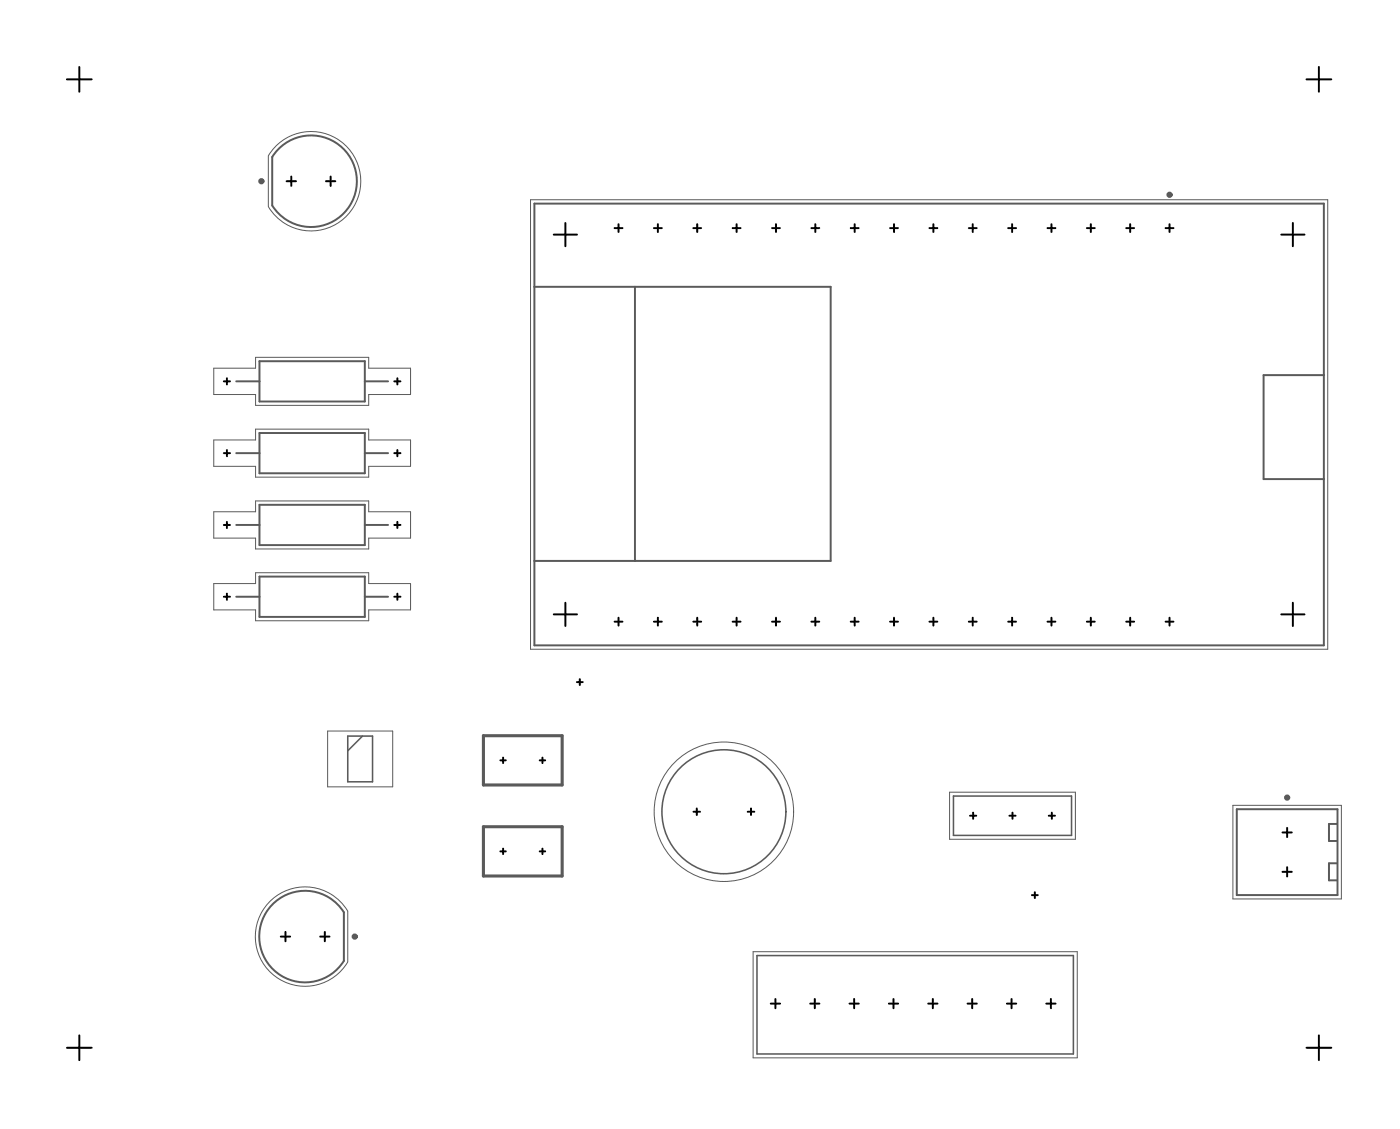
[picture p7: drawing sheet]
<svg xmlns="http://www.w3.org/2000/svg" width="301mm" height="242mm" viewBox="0 0 301 242" stroke-linecap="round" stroke-linejoin="round" font-family="sans-serif">
<g fill="none" stroke="#5a5a5a" stroke-width=".21">
<path d="M57.6 33.4v11M57.6 33.4a10.7 10.7 0 0 1 16.1-2.6 10.7 10.7 0 0 1 0 16.2 10.7 10.7 0 0 1-16.1-2.6M113.9 42.9h171.2v96.5h-171.2zM45.9 79h9v-2.3h24.3v2.3h8.9v5.7h-8.9v2.3h-24.3v-2.3h-9zM45.9 94.4h9v-2.3h24.3v2.3h8.9v5.7h-8.9v2.3h-24.3v-2.3h-9zM45.9 109.9h9v-2.4h24.3v2.4h8.9v5.6h-8.9v2.3h-24.3v-2.3h-9zM45.9 125.3h9v-2.4h24.3v2.4h8.9v5.6h-8.9v2.4h-24.3v-2.4h-9zM70.3 156.9h14v12h-14zM203.9 170.1h27v10.1h-27zM264.7 172.9h23.3v20.1h-23.3zM58 193.5a10.7 10.7 0 0 1 16.6 2.1v10.9a10.7 10.7 0 0 1-15.7 2.9 10.7 10.7 0 0 1-.9-15.9zM161.7 204.3h69.6v22.8h-69.6z"/>
<circle cx="155.4" cy="174.3" r="15"/>
</g>
<g fill="none" stroke="#5a5a5a" stroke-width=".66">
<path d="M103.8 157.9h16.9v10.6h-16.9zM103.8 177.5h16.9v10.5h-16.9z"/>
<circle cx="56.1" cy="38.9" r=".33"/>
<circle cx="251.1" cy="41.8" r=".33"/>
<circle cx="276.3" cy="171.2" r=".33"/>
<circle cx="76.2" cy="201.1" r=".33"/>
</g>
<g fill="none" stroke="#5a5a5a" stroke-width=".42">
<path d="M60 31.8a9.8 9.8 0 0 1 14.3 .8 9.8 9.8 0 0 1-1.8 14.3 9.8 9.8 0 0 1-14.1-2.8v-10.4zM114.7 43.7h169.5v94.8h-169.5zM55.7 77.5h22.6v8.7h-22.6zM114.7 61.6h63.6v58.8h-63.6M136.3 61.6v58.8M50.7 81.9h5M50.7 97.3h5M55.7 93h22.6v8.6h-22.6zM78.3 81.9h5M78.3 97.3h5M284.2 80.5h-12.9v22.3h12.9M50.7 112.7h5"/>
<path d="M55.7 108.4h22.6v8.6h-22.6zM78.3 112.7h5M50.7 128.1h5M55.7 123.8h22.6v8.6h-22.6zM78.3 128.1h5M265.5 173.7h21.6v18.4h-21.6zM287 176.9h-1.7v3.6h1.7M58.7 194a9.8 9.8 0 0 1 15.1 1.8v10.5a9.8 9.8 0 0 1-14.5 2.4 9.8 9.8 0 0 1-.6-14.7zM287 185.3h-1.7v3.7h1.7"/>
</g>
<g fill="none" stroke="#5a5a5a" stroke-width=".33">
<path d="M74.7 158h5.3v9.8h-5.3zM77.8 158l-3.1 3.2M204.7 170.9h25.3v8.4h-25.3zM162.5 205.1h67.9v21.2h-67.9z"/>
<circle cx="155.4" cy="174.3" r="13.3"/>
</g>
<g fill="none" stroke="#000" stroke-width=".42">
<path d="M14.4 17h5.3M17 14.4v5.3M280.5 17h5.3M283.2 14.4v5.3M61.5 38.9h2M62.5 37.9v2M70 38.9h2M71 37.9v2M118.9 50.4h5M121.4 47.9v5M131.9 49h1.7M132.8 48.1v1.7"/>
<path d="M140.4 49h1.7M141.2 48.1v1.7M148.8 49h1.7M149.7 48.1v1.7M157.3 49h1.7M158.1 48.1v1.7M165.7 49h1.7M166.6 48.1v1.7M174.2 49h1.7M175 48.1v1.7M182.6 49h1.7M183.5 48.1v1.7"/>
<path d="M191.1 49h1.7M191.9 48.1v1.7M199.5 49h1.7M200.4 48.1v1.7M208 49h1.7M208.8 48.1v1.7M216.4 49h1.7M217.3 48.1v1.7M224.9 49h1.7M225.7 48.1v1.7M233.3 49h1.7M234.2 48.1v1.7"/>
<path d="M241.8 49h1.7M242.6 48.1v1.7M250.2 49h1.7M251.1 48.1v1.7M275.1 50.4h5M277.6 47.9v5M48.1 81.9h1.3M48.1 97.3h1.3M48.7 81.2v1.3M48.7 96.6v1.3M84.6 81.9h1.4M84.6 97.3h1.4"/>
<path d="M85.3 81.2v1.3M85.3 96.6v1.3M48.1 112.7h1.3M48.7 112v1.4M84.6 112.7h1.4M85.3 112v1.4M48.1 128.1h1.3M48.7 127.4v1.4M84.6 128.1h1.4M85.3 127.4v1.4M118.9 131.9h5M121.4 129.4v5"/>
<path d="M131.9 133.5h1.7M132.8 132.6v1.7M140.4 133.5h1.7M141.2 132.6v1.7M148.8 133.5h1.7M149.7 132.6v1.7M157.3 133.5h1.7M158.1 132.6v1.7M165.7 133.5h1.7M166.6 132.6v1.7M174.2 133.5h1.7M175 132.6v1.7"/>
<path d="M182.6 133.5h1.7M183.5 132.6v1.7M191.1 133.5h1.7M191.9 132.6v1.7M199.5 133.5h1.7M200.4 132.6v1.7M208 133.5h1.7M208.8 132.6v1.7M216.4 133.5h1.7M217.3 132.6v1.7M224.9 133.5h1.7M225.7 132.6v1.7"/>
<path d="M233.3 133.5h1.7M234.2 132.6v1.7M241.8 133.5h1.7M242.6 132.6v1.7M250.2 133.5h1.7M251.1 132.6v1.7M275.1 131.9h5M277.6 129.4v5M123.8 146.4h1.3M124.5 145.8v1.3M107.4 163.2h1.2M108 162.6v1.2"/>
<path d="M115.9 163.2h1.1M116.5 162.6v1.2M148.9 174.3h1.4M149.6 173.5v1.5M160.5 174.3h1.4M161.2 173.5v1.5M208.3 175.1h1.3M208.9 174.4v1.4M216.7 175.1h1.3M217.4 174.4v1.4M225.2 175.1h1.3M225.8 174.4v1.4"/>
<path d="M275.3 178.7h2M276.3 177.7v2M107.4 182.8h1.2M108 182.2v1.2M115.9 182.8h1.1M116.5 182.2v1.2M221.5 192.2h1.3M222.2 191.5v1.3M275.3 187.2h2M276.3 186.2v1.9M60.3 201.1h2M61.3 200v2.1"/>
<path d="M68.7 201.1h2M69.7 200v2.1M165.5 215.4h2M166.5 214.4v2M173.9 215.4h2M174.9 214.4v2M182.4 215.4h2M183.4 214.4v2M190.8 215.4h2M191.8 214.4v2M199.3 215.4h2M200.3 214.4v2"/>
<path d="M207.7 215.4h2M208.7 214.4v2M216.2 215.4h2M217.2 214.4v2M224.6 215.4h2M225.6 214.4v2M14.4 224.9h5.3M17 222.3v5.3M280.5 224.9h5.3M283.2 222.3v5.3"/>
</g>
</svg>
